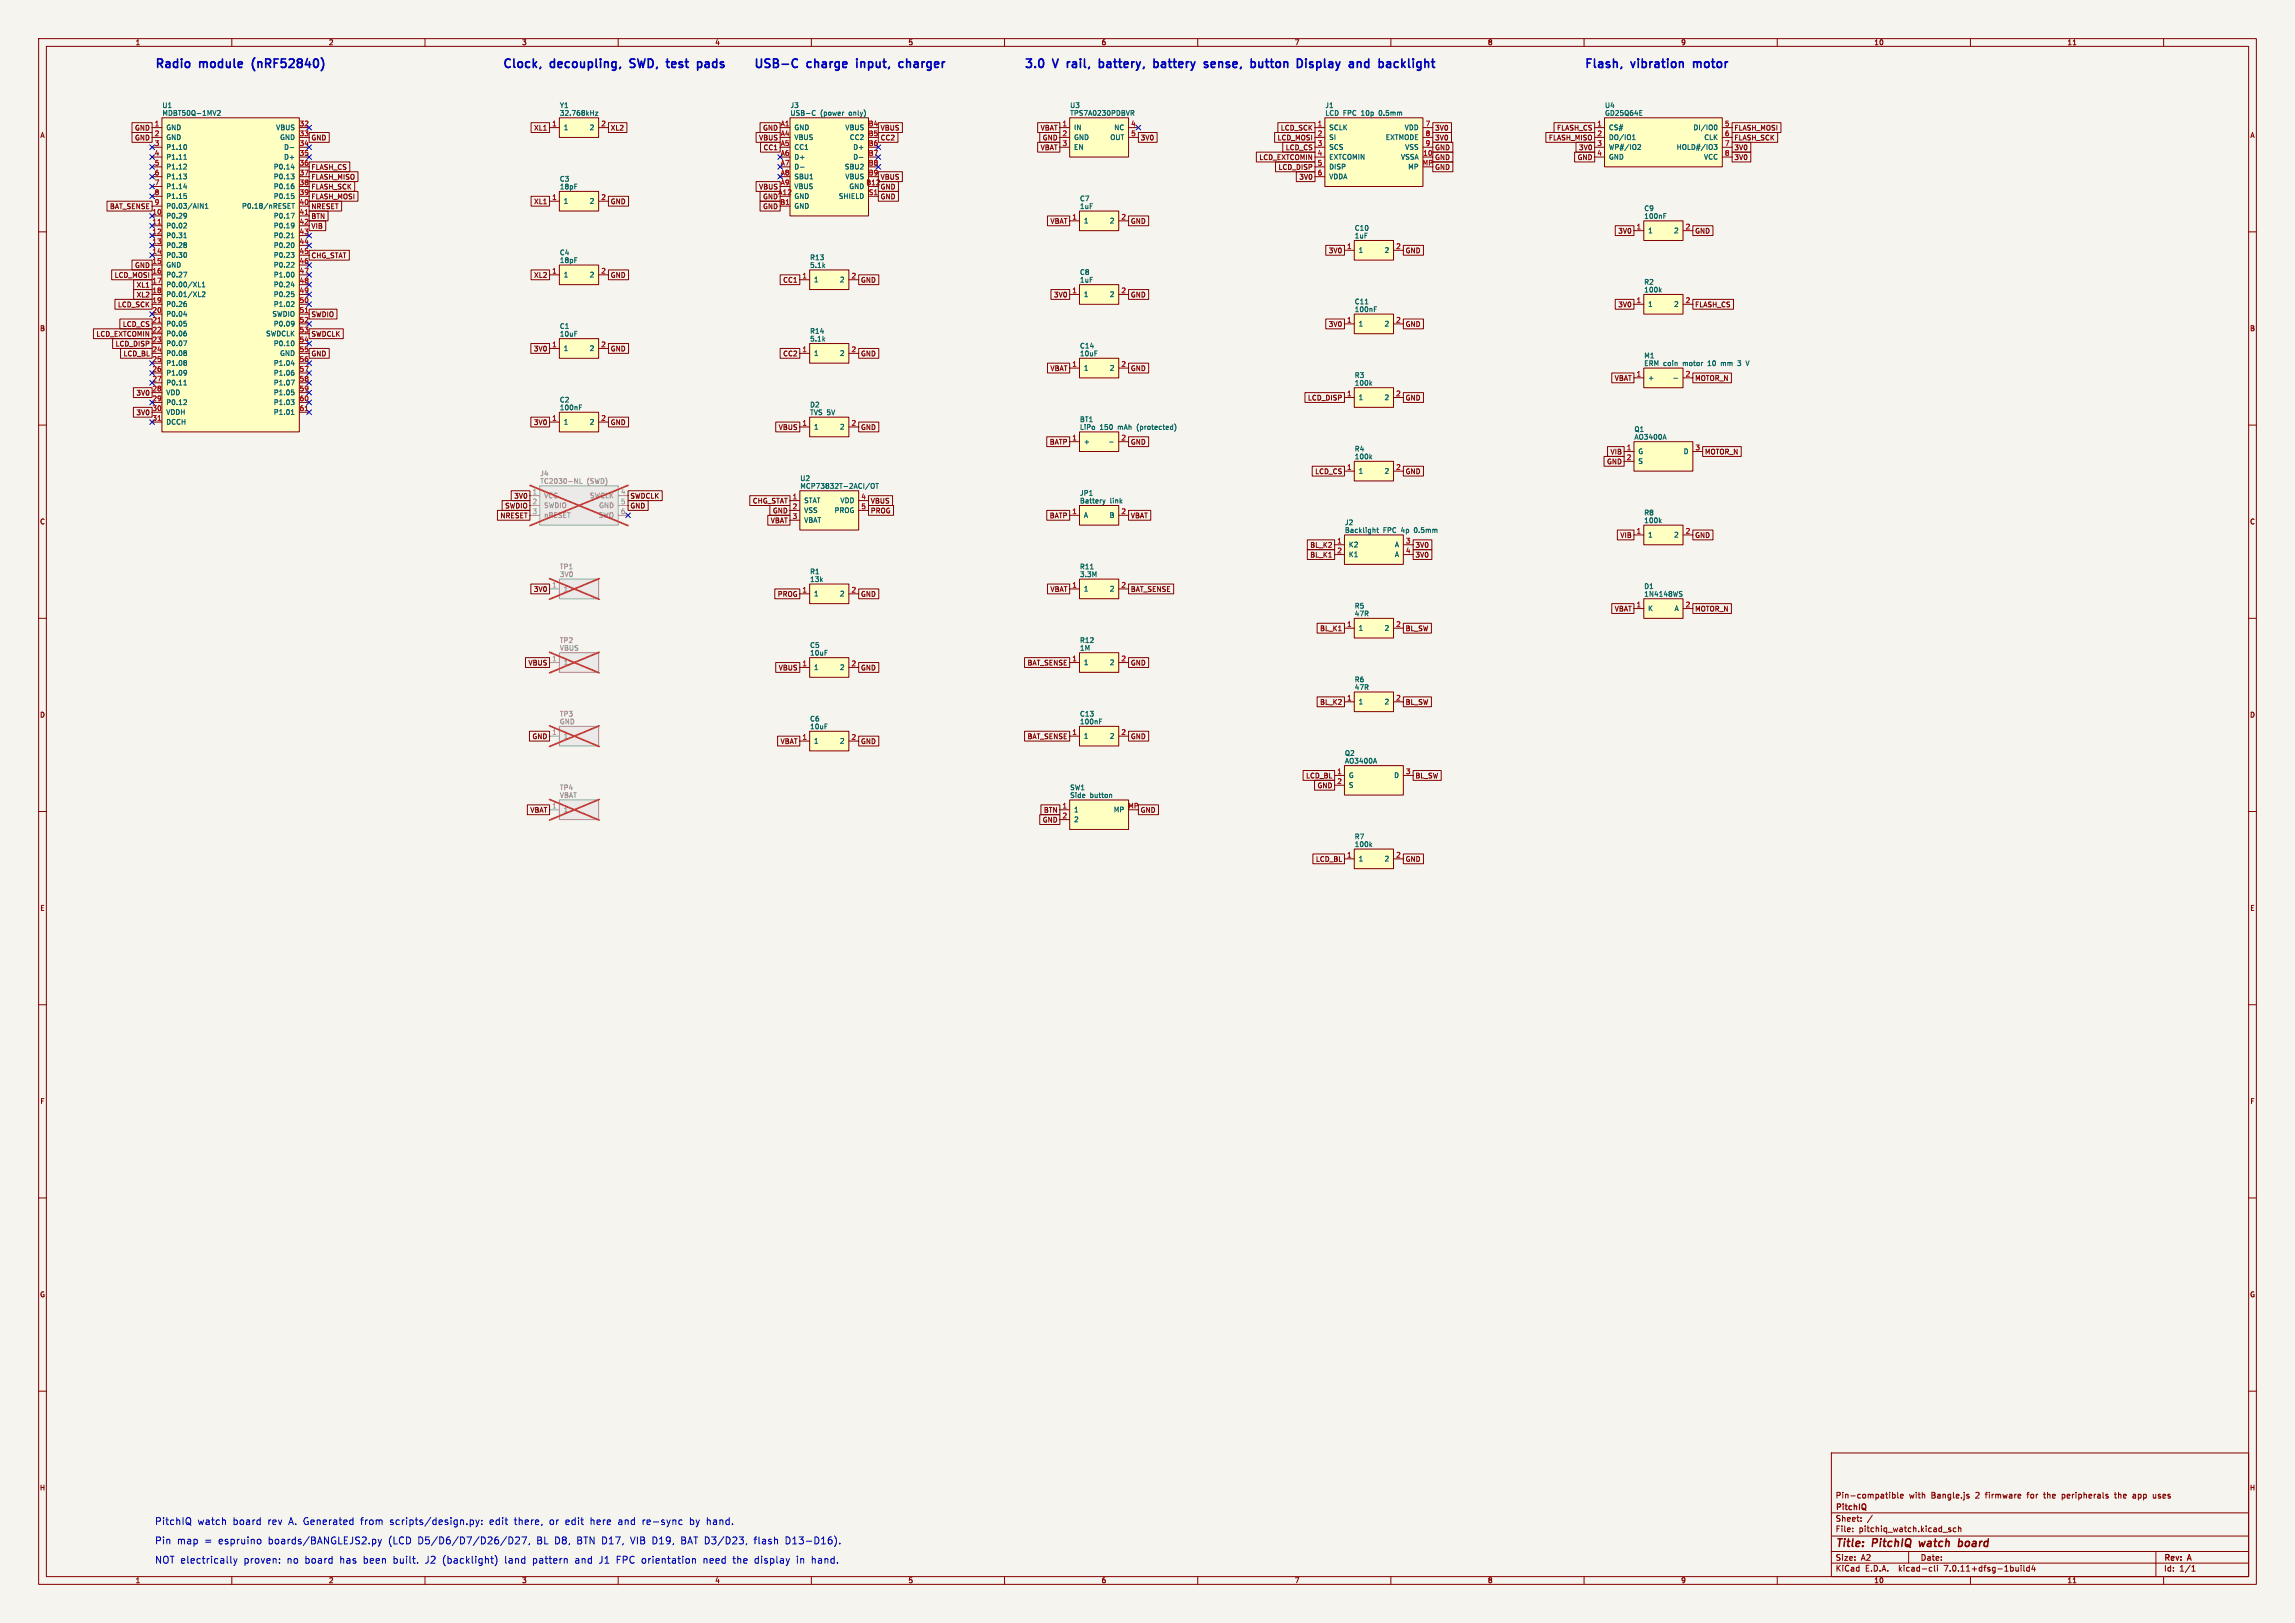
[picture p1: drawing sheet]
<svg xmlns="http://www.w3.org/2000/svg" width="594mm" height="420mm" viewBox="0 0 594 420" stroke-linecap="round" stroke-linejoin="round" font-family="sans-serif">
<defs><g id="words">
<g font-size="3.1" fill="#0000c2">
<text x="40" y="17.7">Radio</text>
<text x="51.8" y="17.7">module</text>
<text x="66.3" y="17.7">(nRF52840)</text>
<text x="130" y="17.7">Clock,</text>
<text x="142.6" y="17.7">decoupling,</text>
<text x="164.1" y="17.7">SWD,</text>
<text x="174.5" y="17.7">test</text>
<text x="183.3" y="17.7">pads</text>
<text x="195" y="17.7">USB-C</text>
<text x="209.1" y="17.7">charge</text>
<text x="222.7" y="17.7">input,</text>
<text x="234.6" y="17.7">charger</text>
<text x="265" y="17.7">3.0</text>
<text x="272.8" y="17.7">V</text>
<text x="277.2" y="17.7">rail,</text>
<text x="286.4" y="17.7">battery,</text>
<text x="301.4" y="17.7">battery</text>
<text x="315.4" y="17.7">sense,</text>
<text x="328.3" y="17.7">button</text>
<text x="335" y="17.7">Display</text>
<text x="349.4" y="17.7">and</text>
<text x="357.9" y="17.7">backlight</text>
<text x="410" y="17.7">Flash,</text>
<text x="422.4" y="17.7">vibration</text>
<text x="439.3" y="17.7">motor</text>
</g>
<g font-size="2.8" fill="#840000">
<text x="475" y="400.9">Title:</text>
<text x="484.7" y="400.9">PitchIQ</text>
<text x="497.7" y="400.9">watch</text>
<text x="508.5" y="400.9">board</text>
</g>
<g font-size="2.5" fill="#0000c2">
<text x="40" y="394.8">PitchIQ</text>
<text x="51.1" y="394.8">watch</text>
<text x="60.3" y="394.8">board</text>
<text x="69.3" y="394.8">rev</text>
<text x="74.8" y="394.8">A. Generated</text>
<text x="93.6" y="394.8">from</text>
<text x="101.3" y="394.8">scripts/design.py:</text>
<text x="127.2" y="394.8">edit</text>
<text x="133.7" y="394.8">there,</text>
<text x="142.9" y="394.8">or</text>
<text x="147.1" y="394.8">edit</text>
<text x="153.6" y="394.8">here</text>
<text x="160.9" y="394.8">and</text>
<text x="167.3" y="394.8">re-sync</text>
<text x="179.6" y="394.8">by</text>
<text x="184.1" y="394.8">hand.</text>
<text x="40" y="399.8">Pin</text>
<text x="45.8" y="399.8">map</text>
<text x="52.9" y="399.8">=</text>
<text x="56.6" y="399.8">espruino</text>
<text x="69.5" y="399.8">boards/BANGLEJS2.py</text>
<text x="100.7" y="399.8">(LCD</text>
<text x="108.5" y="399.8">D5/D6/D7/D26/D27,</text>
<text x="139.3" y="399.8">BL D8,</text>
<text x="149.9" y="399.8">BTN D17,</text>
<text x="164" y="399.8">VIB D19,</text>
<text x="177.2" y="399.8">BAT D3/D23,</text>
<text x="196.3" y="399.8">flash</text>
<text x="204.5" y="399.8">D13-D16).</text>
<text x="40" y="404.7">NOT electrically</text>
<text x="63.1" y="404.7">proven:</text>
<text x="74.3" y="404.7">no</text>
<text x="79" y="404.7">board</text>
<text x="88.1" y="404.7">has</text>
<text x="94.3" y="404.7">been</text>
<text x="102.1" y="404.7">built.</text>
<text x="110.5" y="404.7">J2</text>
<text x="115.1" y="404.7">(backlight)</text>
<text x="131.3" y="404.7">land</text>
<text x="138.6" y="404.7">pattern</text>
<text x="149.7" y="404.7">and</text>
<text x="156" y="404.7">J1</text>
<text x="160.6" y="404.7">FPC orientation</text>
<text x="183.2" y="404.7">need</text>
<text x="191.1" y="404.7">the</text>
<text x="196.7" y="404.7">display</text>
<text x="207.7" y="404.7">in</text>
<text x="211.7" y="404.7">hand.</text>
</g>
<g font-size="2.1" fill="#840000">
<text x="475" y="388">Pin-compatible</text>
<text x="494.1" y="388">with</text>
<text x="499.9" y="388">Bangle.js</text>
<text x="511.5" y="388">2</text>
<text x="514.2" y="388">firmware</text>
<text x="525.1" y="388">for</text>
<text x="529.6" y="388">the</text>
<text x="534.4" y="388">peripherals</text>
<text x="548.3" y="388">the</text>
<text x="553.1" y="388">app</text>
<text x="558.4" y="388">uses</text>
<text x="475" y="394">Sheet:</text>
<text x="475" y="391.2">PitchIQ</text>
<text x="475" y="396.7">File:</text>
<text x="481.1" y="396.7">pitchiq_watch.kicad_sch</text>
<text x="475" y="406.9">KiCad</text>
<text x="475" y="404.1">Size:</text>
<text x="481.7" y="404.1">A2</text>
<text x="482.7" y="406.9">E.D.A.</text>
<text x="491.6" y="406.9">kicad-cli</text>
<text x="497" y="404.1">Date:</text>
<text x="503.5" y="406.9">7.0.11+dfsg-1build4</text>
<text x="560" y="404.3">Rev:</text>
<text x="560" y="406.9">Id:</text>
<text x="564.1" y="406.9">1/1</text>
<text x="566.4" y="404.3">A</text>
</g>
<g font-size="1.8" fill="#840000">
<text x="35" y="11.9">1</text>
<text x="85" y="11.9">2</text>
<text x="135" y="11.9">3</text>
<text x="185" y="11.9">4</text>
<text x="235" y="11.9">5</text>
<text x="285" y="11.9">6</text>
<text x="335" y="11.9">7</text>
<text x="385" y="11.9">8</text>
<text x="435" y="11.9">9</text>
<text x="485" y="11.9">10</text>
<text x="535" y="11.9">11</text>
<text x="10.3" y="35.9">A</text>
<text x="34.8" y="34">GND</text>
<text x="138.1" y="34">XL1</text>
<text x="158" y="34">XL2</text>
<text x="197.4" y="34">GND</text>
<text x="227.8" y="34">VBUS</text>
<text x="269.2" y="34">VBAT</text>
<text x="331.4" y="34">LCD_SCK</text>
<text x="371.3" y="34">3V0</text>
<text x="402.9" y="34">FLASH_CS</text>
<text x="448.8" y="34">FLASH_MOSI</text>
<text x="582.3" y="35.9">A</text>
<text x="34.8" y="36.5">GND</text>
<text x="80.5" y="36.5">GND</text>
<text x="196.4" y="36.5">VBUS</text>
<text x="197.5" y="39.1">CC1</text>
<text x="227.8" y="36.5">CC2</text>
<text x="269.2" y="39.1">VBAT</text>
<text x="269.8" y="36.5">GND</text>
<text x="295.1" y="36.5">3V0</text>
<text x="325.8" y="41.6">LCD_EXTCOMIN</text>
<text x="330.5" y="36.5">LCD_MOSI</text>
<text x="332.7" y="39.1">LCD_CS</text>
<text x="371.3" y="36.5">3V0</text>
<text x="371.3" y="39.1">GND</text>
<text x="371.3" y="41.6">GND</text>
<text x="400.8" y="36.5">FLASH_MISO</text>
<text x="408.2" y="41.6">GND</text>
<text x="408.6" y="39.1">3V0</text>
<text x="448.8" y="36.5">FLASH_SCK</text>
<text x="448.8" y="41.6">3V0</text>
<text x="448.8" y="39.1">3V0</text>
<text x="80.5" y="46.7">FLASH_MISO</text>
<text x="80.5" y="44.1">FLASH_CS</text>
<text x="227.8" y="46.7">VBUS</text>
<text x="330.8" y="44.1">LCD_DISP</text>
<text x="336.2" y="46.7">3V0</text>
<text x="371.3" y="44.1">GND</text>
<text x="80.5" y="49.2">FLASH_SCK</text>
<text x="80.5" y="51.8">FLASH_MOSI</text>
<text x="138.1" y="53">XL1</text>
<text x="158" y="53">GND</text>
<text x="196.4" y="49.2">VBUS</text>
<text x="197.4" y="51.8">GND</text>
<text x="201.3" y="50.5">A12</text>
<text x="227.8" y="49.2">GND</text>
<text x="227.8" y="51.8">GND</text>
<text x="28.3" y="54.3">BAT_SENSE</text>
<text x="80.5" y="54.3">NRESET</text>
<text x="80.5" y="56.8">BTN</text>
<text x="80.5" y="59.4">VIB</text>
<text x="197.4" y="54.3">GND</text>
<text x="271.8" y="58.1">VBAT</text>
<text x="292.6" y="58.1">GND</text>
<text x="343.8" y="65.7">3V0</text>
<text x="363.7" y="65.7">GND</text>
<text x="418.7" y="60.6">3V0</text>
<text x="438.6" y="60.6">GND</text>
<text x="34.8" y="69.5">GND</text>
<text x="80.5" y="67">CHG_STAT</text>
<text x="29.6" y="72.1">LCD_MOSI</text>
<text x="35.2" y="77.2">XL2</text>
<text x="35.2" y="74.6">XL1</text>
<text x="138.1" y="72.1">XL2</text>
<text x="158" y="72.1">GND</text>
<text x="202.6" y="73.3">CC1</text>
<text x="222.7" y="73.3">GND</text>
<text x="272.7" y="77.2">3V0</text>
<text x="292.6" y="77.2">GND</text>
<text x="30.4" y="79.7">LCD_SCK</text>
<text x="80.5" y="82.2">SWDIO</text>
<text x="418.7" y="79.7">3V0</text>
<text x="438.6" y="79.7">FLASH_CS</text>
<text x="10.3" y="85.9">B</text>
<text x="24.8" y="87.3">LCD_EXTCOMIN</text>
<text x="29.8" y="89.9">LCD_DISP</text>
<text x="31.7" y="84.8">LCD_CS</text>
<text x="80.5" y="87.3">SWDCLK</text>
<text x="343.8" y="84.8">3V0</text>
<text x="363.7" y="84.8">GND</text>
<text x="582.3" y="85.9">B</text>
<text x="31.9" y="92.4">LCD_BL</text>
<text x="80.5" y="92.4">GND</text>
<text x="138.1" y="91.1">3V0</text>
<text x="158" y="91.1">GND</text>
<text x="202.6" y="92.4">CC2</text>
<text x="222.7" y="92.4">GND</text>
<text x="271.8" y="96.2">VBAT</text>
<text x="292.6" y="96.2">GND</text>
<text x="417.8" y="98.7">VBAT</text>
<text x="438.6" y="98.7">MOTOR_N</text>
<text x="35.2" y="102.6">3V0</text>
<text x="35.2" y="107.6">3V0</text>
<text x="338.4" y="103.8">LCD_DISP</text>
<text x="363.7" y="103.8">GND</text>
<text x="138.1" y="110.2">3V0</text>
<text x="158" y="110.2">GND</text>
<text x="201.4" y="111.4">VBUS</text>
<text x="222.7" y="111.4">GND</text>
<text x="271.6" y="115.3">BATP</text>
<text x="292.6" y="115.3">GND</text>
<text x="416.7" y="117.8">VIB</text>
<text x="441.2" y="117.8">MOTOR_N</text>
<text x="340.3" y="122.9">LCD_CS</text>
<text x="363.7" y="122.9">GND</text>
<text x="415.8" y="120.3">GND</text>
<text x="130.6" y="131.8">SWDIO</text>
<text x="133" y="129.2">3V0</text>
<text x="163" y="129.2">SWDCLK</text>
<text x="163" y="131.8">GND</text>
<text x="194.7" y="130.5">CHG_STAT</text>
<text x="225.3" y="130.5">VBUS</text>
<text x="10.3" y="135.9">C</text>
<text x="129.4" y="134.3">NRESET</text>
<text x="199.4" y="135.6">VBAT</text>
<text x="199.9" y="133">GND</text>
<text x="225.3" y="133">PROG</text>
<text x="271.6" y="134.3">BATP</text>
<text x="292.6" y="134.3">VBAT</text>
<text x="582.3" y="135.9">C</text>
<text x="339" y="141.9">BL_K2</text>
<text x="366.2" y="141.9">3V0</text>
<text x="419.3" y="139.4">VIB</text>
<text x="438.6" y="139.4">GND</text>
<text x="339" y="144.5">BL_K1</text>
<text x="366.2" y="144.5">3V0</text>
<text x="138.1" y="153.4">3V0</text>
<text x="201.2" y="154.6">PROG</text>
<text x="222.7" y="154.6">GND</text>
<text x="271.8" y="153.4">VBAT</text>
<text x="292.6" y="153.4">BAT_SENSE</text>
<text x="417.8" y="158.4">VBAT</text>
<text x="438.6" y="158.4">MOTOR_N</text>
<text x="341.6" y="163.5">BL_K1</text>
<text x="363.7" y="163.5">BL_SW</text>
<text x="136.7" y="172.4">VBUS</text>
<text x="201.4" y="173.7">VBUS</text>
<text x="222.7" y="173.7">GND</text>
<text x="265.8" y="172.4">BAT_SENSE</text>
<text x="292.6" y="172.4">GND</text>
<text x="10.3" y="185.9">D</text>
<text x="341.6" y="182.6">BL_K2</text>
<text x="363.7" y="182.6">BL_SW</text>
<text x="582.3" y="185.9">D</text>
<text x="137.7" y="191.5">GND</text>
<text x="265.8" y="191.5">BAT_SENSE</text>
<text x="292.6" y="191.5">GND</text>
<text x="201.9" y="192.7">VBAT</text>
<text x="222.7" y="192.7">GND</text>
<text x="337.9" y="201.6">LCD_BL</text>
<text x="366.2" y="201.6">BL_SW</text>
<text x="340.9" y="204.2">GND</text>
<text x="137.1" y="210.5">VBAT</text>
<text x="269.8" y="213">GND</text>
<text x="270.1" y="210.5">BTN</text>
<text x="295.1" y="210.5">GND</text>
<text x="340.5" y="223.2">LCD_BL</text>
<text x="363.7" y="223.2">GND</text>
<text x="10.3" y="235.9">E</text>
<text x="582.3" y="235.9">E</text>
<text x="10.3" y="285.9">F</text>
<text x="582.3" y="285.9">F</text>
<text x="10.3" y="335.9">G</text>
<text x="582.3" y="335.9">G</text>
<text x="10.2" y="385.9">H</text>
<text x="582.2" y="385.9">H</text>
<text x="35" y="409.9">1</text>
<text x="85" y="409.9">2</text>
<text x="135" y="409.9">3</text>
<text x="185" y="409.9">4</text>
<text x="235" y="409.9">5</text>
<text x="285" y="409.9">6</text>
<text x="335" y="409.9">7</text>
<text x="385" y="409.9">8</text>
<text x="435" y="409.9">9</text>
<text x="485" y="409.9">10</text>
<text x="535" y="409.9">11</text>
</g>
<g font-size="1.8" fill="#006464">
<text x="41.9" y="28.1">U1</text>
<text x="144.8" y="28.1">Y1</text>
<text x="204.5" y="28.1">J3</text>
<text x="276.9" y="28.1">U3</text>
<text x="342.9" y="28.1">J1</text>
<text x="415.3" y="28.1">U4</text>
<text x="41.9" y="30.1">MDBT50Q-1MV2</text>
<text x="42.9" y="33.9">GND</text>
<text x="71.4" y="33.9">VBUS</text>
<text x="144.8" y="30.1">32.768kHz</text>
<text x="145.8" y="33.9">1</text>
<text x="152.5" y="33.9">2</text>
<text x="204.5" y="30.1">USB-C</text>
<text x="205.5" y="33.9">GND</text>
<text x="212.3" y="30.1">(power</text>
<text x="218.7" y="33.9">VBUS</text>
<text x="219.8" y="30.1">only)</text>
<text x="276.9" y="30.1">TPS7A0230PDBVR</text>
<text x="277.9" y="33.9">IN</text>
<text x="288.3" y="33.9">NC</text>
<text x="342.9" y="30.1">LCD FPC</text>
<text x="343.9" y="33.9">SCLK</text>
<text x="352.4" y="30.1">10p</text>
<text x="357.2" y="30.1">0.5mm</text>
<text x="363.5" y="33.9">VDD</text>
<text x="415.3" y="30.1">GD25Q64E</text>
<text x="416.3" y="33.9">CS#</text>
<text x="438.2" y="33.9">DI/IO0</text>
<text x="42.9" y="36.4">GND</text>
<text x="42.9" y="39">P1.10</text>
<text x="42.9" y="41.5">P1.11</text>
<text x="72.4" y="36.4">GND</text>
<text x="73.4" y="39">D-</text>
<text x="73.4" y="41.5">D+</text>
<text x="205.5" y="36.4">VBUS</text>
<text x="205.5" y="39">CC1</text>
<text x="205.5" y="41.5">D+</text>
<text x="219.8" y="36.4">CC2</text>
<text x="220.7" y="39">D+</text>
<text x="220.7" y="41.5">D-</text>
<text x="277.9" y="36.4">GND</text>
<text x="277.9" y="39">EN</text>
<text x="287.3" y="36.4">OUT</text>
<text x="343.9" y="36.4">SI</text>
<text x="343.9" y="39">SCS</text>
<text x="343.9" y="41.5">EXTCOMIN</text>
<text x="358.6" y="36.4">EXTMODE</text>
<text x="362.5" y="41.5">VSSA</text>
<text x="363.6" y="39">VSS</text>
<text x="416.3" y="36.4">DO/IO1</text>
<text x="416.3" y="39">WP#/IO2</text>
<text x="416.3" y="41.5">GND</text>
<text x="433.8" y="39">HOLD#/IO3</text>
<text x="440.9" y="41.5">VCC</text>
<text x="441" y="36.4">CLK</text>
<text x="42.9" y="44">P1.12</text>
<text x="42.9" y="46.6">P1.13</text>
<text x="70.7" y="44">P0.14</text>
<text x="70.7" y="46.6">P0.13</text>
<text x="144.8" y="47.2">C3</text>
<text x="205.5" y="44">D-</text>
<text x="205.5" y="46.6">SBU1</text>
<text x="218.6" y="44">SBU2</text>
<text x="218.7" y="46.6">VBUS</text>
<text x="343.9" y="44">DISP</text>
<text x="343.9" y="46.6">VDDA</text>
<text x="364.4" y="44">MP</text>
<text x="42.9" y="49.1">P1.14</text>
<text x="42.9" y="51.7">P1.15</text>
<text x="70.7" y="49.1">P0.16</text>
<text x="70.7" y="51.7">P0.15</text>
<text x="144.8" y="49.2">18pF</text>
<text x="145.8" y="52.9">1</text>
<text x="152.5" y="52.9">2</text>
<text x="205.5" y="51.7">GND</text>
<text x="205.5" y="49.1">VBUS</text>
<text x="217" y="51.7">SHIELD</text>
<text x="219.7" y="49.1">GND</text>
<text x="279.4" y="52.3">C7</text>
<text x="42.9" y="56.7">P0.29</text>
<text x="42.9" y="59.3">P0.02</text>
<text x="42.9" y="54.2">P0.03/AIN1</text>
<text x="62.5" y="54.2">P0.18/nRESET</text>
<text x="70.7" y="56.7">P0.17</text>
<text x="70.7" y="59.3">P0.19</text>
<text x="205.5" y="54.2">GND</text>
<text x="279.4" y="54.3">1uF</text>
<text x="280.4" y="58">1</text>
<text x="287.1" y="58">2</text>
<text x="350.5" y="59.9">C10</text>
<text x="425.5" y="54.8">C9</text>
<text x="425.5" y="56.8">100nF</text>
<text x="42.9" y="61.8">P0.31</text>
<text x="42.9" y="64.4">P0.28</text>
<text x="70.7" y="61.8">P0.21</text>
<text x="70.7" y="64.4">P0.20</text>
<text x="350.5" y="61.9">1uF</text>
<text x="351.5" y="65.6">1</text>
<text x="358.3" y="65.6">2</text>
<text x="426.5" y="60.6">1</text>
<text x="433.2" y="60.6">2</text>
<text x="42.9" y="66.9">P0.30</text>
<text x="42.9" y="69.4">GND</text>
<text x="42.9" y="72">P0.27</text>
<text x="70.7" y="66.9">P0.23</text>
<text x="70.7" y="69.4">P0.22</text>
<text x="70.7" y="72">P1.00</text>
<text x="144.8" y="66.2">C4</text>
<text x="144.8" y="68.2">18pF</text>
<text x="145.8" y="72">1</text>
<text x="152.5" y="72">2</text>
<text x="209.6" y="69.5">5.1k</text>
<text x="209.6" y="67.5">R13</text>
<text x="279.4" y="71.3">C8</text>
<text x="42.9" y="74.5">P0.00/XL1</text>
<text x="42.9" y="77.1">P0.01/XL2</text>
<text x="70.7" y="74.5">P0.24</text>
<text x="70.7" y="77.1">P0.25</text>
<text x="210.6" y="73.3">1</text>
<text x="217.3" y="73.3">2</text>
<text x="279.4" y="73.3">1uF</text>
<text x="280.4" y="77.1">1</text>
<text x="287.1" y="77.1">2</text>
<text x="425.5" y="73.9">R2</text>
<text x="425.5" y="75.9">100k</text>
<text x="42.9" y="79.6">P0.26</text>
<text x="42.9" y="82.1">P0.04</text>
<text x="70.4" y="82.1">SWDIO</text>
<text x="70.7" y="79.6">P1.02</text>
<text x="350.5" y="78.9">C11</text>
<text x="350.5" y="80.9">100nF</text>
<text x="426.5" y="79.6">1</text>
<text x="433.2" y="79.6">2</text>
<text x="42.9" y="84.7">P0.05</text>
<text x="42.9" y="87.2">P0.06</text>
<text x="42.9" y="89.8">P0.07</text>
<text x="68.8" y="87.2">SWDCLK</text>
<text x="70.7" y="84.7">P0.09</text>
<text x="70.7" y="89.8">P0.10</text>
<text x="144.8" y="85.3">C1</text>
<text x="144.8" y="87.3">10uF</text>
<text x="209.6" y="88.6">5.1k</text>
<text x="209.6" y="86.6">R14</text>
<text x="351.5" y="84.7">1</text>
<text x="358.3" y="84.7">2</text>
<text x="42.9" y="92.3">P0.08</text>
<text x="42.9" y="94.8">P1.08</text>
<text x="70.7" y="94.8">P1.04</text>
<text x="72.4" y="92.3">GND</text>
<text x="145.8" y="91">1</text>
<text x="152.5" y="91">2</text>
<text x="210.6" y="92.3">1</text>
<text x="217.3" y="92.3">2</text>
<text x="279.4" y="90.4">C14</text>
<text x="279.4" y="92.4">10uF</text>
<text x="425.5" y="92.9">M1</text>
<text x="425.5" y="94.9">ERM coin</text>
<text x="435.7" y="94.9">motor</text>
<text x="442.3" y="94.9">10</text>
<text x="445.9" y="94.9">mm</text>
<text x="450.5" y="94.9">3</text>
<text x="452.9" y="94.9">V</text>
<text x="42.9" y="97.4">P1.09</text>
<text x="42.9" y="99.9">P0.11</text>
<text x="70.7" y="97.4">P1.06</text>
<text x="70.7" y="99.9">P1.07</text>
<text x="280.4" y="96.1">1</text>
<text x="287.1" y="96.1">2</text>
<text x="350.5" y="98">R3</text>
<text x="350.5" y="100">100k</text>
<text x="426.5" y="98.7">+</text>
<text x="42.9" y="102.5">VDD</text>
<text x="42.9" y="105">P0.12</text>
<text x="42.9" y="107.5">VDDH</text>
<text x="70.7" y="102.5">P1.05</text>
<text x="70.7" y="105">P1.03</text>
<text x="70.7" y="107.5">P1.01</text>
<text x="144.8" y="104.3">C2</text>
<text x="144.8" y="106.3">100nF</text>
<text x="209.6" y="105.6">D2</text>
<text x="209.6" y="107.6">TVS 5V</text>
<text x="351.5" y="103.7">1</text>
<text x="358.3" y="103.7">2</text>
<text x="42.9" y="110.1">DCCH</text>
<text x="145.8" y="110.1">1</text>
<text x="152.5" y="110.1">2</text>
<text x="210.6" y="111.4">1</text>
<text x="217.3" y="111.4">2</text>
<text x="279.4" y="109.4">BT1</text>
<text x="279.4" y="111.4">LiPo</text>
<text x="284.6" y="111.4">150</text>
<text x="289.4" y="111.4">mAh</text>
<text x="294.5" y="111.4">(protected)</text>
<text x="422.9" y="112">Q1</text>
<text x="422.9" y="114">AO3400A</text>
<text x="280.4" y="115.2">+</text>
<text x="350.5" y="117">R4</text>
<text x="350.5" y="119">100k</text>
<text x="423.9" y="117.7">G</text>
<text x="435.7" y="117.7">D</text>
<text x="207" y="124.7">U2</text>
<text x="351.5" y="122.8">1</text>
<text x="358.3" y="122.8">2</text>
<text x="423.9" y="120.2">S</text>
<text x="207" y="126.7">MCP73832T-2ACI/OT</text>
<text x="208" y="130.4">STAT</text>
<text x="217.4" y="130.4">VDD</text>
<text x="279.4" y="128.5">JP1</text>
<text x="279.4" y="130.5">Battery</text>
<text x="287.3" y="130.5">link</text>
<text x="208" y="132.9">VSS</text>
<text x="208" y="135.5">VBAT</text>
<text x="215.9" y="132.9">PROG</text>
<text x="280.4" y="134.2">A</text>
<text x="287.1" y="134.2">B</text>
<text x="348" y="136.1">J2</text>
<text x="425.5" y="133.6">R8</text>
<text x="425.5" y="135.6">100k</text>
<text x="348" y="138.1">Backlight</text>
<text x="349" y="141.8">K2</text>
<text x="358" y="138.1">FPC</text>
<text x="360.9" y="141.8">A</text>
<text x="362.8" y="138.1">4p</text>
<text x="366.3" y="138.1">0.5mm</text>
<text x="426.5" y="139.3">1</text>
<text x="433.2" y="139.3">2</text>
<text x="209.6" y="148.8">R1</text>
<text x="279.4" y="147.5">R11</text>
<text x="279.4" y="149.5">3.3M</text>
<text x="349" y="144.4">K1</text>
<text x="360.9" y="144.4">A</text>
<text x="209.6" y="150.8">13k</text>
<text x="210.6" y="154.5">1</text>
<text x="217.3" y="154.5">2</text>
<text x="280.4" y="153.3">1</text>
<text x="287.1" y="153.3">2</text>
<text x="425.5" y="152.6">D1</text>
<text x="425.5" y="154.6">1N4148WS</text>
<text x="350.5" y="157.7">R5</text>
<text x="350.5" y="159.7">47R</text>
<text x="426.5" y="158.3">K</text>
<text x="433.3" y="158.3">A</text>
<text x="209.6" y="167.8">C5</text>
<text x="279.4" y="166.6">R12</text>
<text x="351.5" y="163.4">1</text>
<text x="358.3" y="163.4">2</text>
<text x="209.6" y="169.8">10uF</text>
<text x="210.6" y="173.6">1</text>
<text x="217.3" y="173.6">2</text>
<text x="279.4" y="168.6">1M</text>
<text x="280.4" y="172.3">1</text>
<text x="287.1" y="172.3">2</text>
<text x="350.5" y="176.7">R6</text>
<text x="350.5" y="178.7">47R</text>
<text x="279.4" y="185.6">C13</text>
<text x="351.5" y="182.5">1</text>
<text x="358.3" y="182.5">2</text>
<text x="209.6" y="186.9">C6</text>
<text x="209.6" y="188.9">10uF</text>
<text x="279.4" y="187.6">100nF</text>
<text x="280.4" y="191.4">1</text>
<text x="287.1" y="191.4">2</text>
<text x="210.6" y="192.6">1</text>
<text x="217.3" y="192.6">2</text>
<text x="348" y="195.8">Q2</text>
<text x="348" y="197.8">AO3400A</text>
<text x="349" y="201.5">G</text>
<text x="360.7" y="201.5">D</text>
<text x="276.9" y="204.7">SW1</text>
<text x="276.9" y="206.7">Side</text>
<text x="282.1" y="206.7">button</text>
<text x="349" y="204.1">S</text>
<text x="277.9" y="210.4">1</text>
<text x="277.9" y="213">2</text>
<text x="288.2" y="210.4">MP</text>
<text x="350.5" y="217.4">R7</text>
<text x="350.5" y="219.4">100k</text>
<text x="351.5" y="223.1">1</text>
<text x="358.3" y="223.1">2</text>
</g>
<g font-size="1.8" fill="#a90000">
<text x="39.9" y="32.8">1</text>
<text x="39.9" y="35.3">2</text>
<text x="77.4" y="32.8">32</text>
<text x="77.4" y="35.3">33</text>
<text x="142.8" y="32.8">1</text>
<text x="155.5" y="32.8">2</text>
<text x="201.9" y="32.8">A1</text>
<text x="201.9" y="35.3">A4</text>
<text x="224.7" y="32.8">B4</text>
<text x="224.7" y="35.3">B5</text>
<text x="274.9" y="32.8">1</text>
<text x="274.9" y="35.3">2</text>
<text x="292.7" y="32.8">4</text>
<text x="292.7" y="35.3">5</text>
<text x="340.9" y="32.8">1</text>
<text x="340.9" y="35.3">2</text>
<text x="368.9" y="32.8">7</text>
<text x="368.9" y="35.3">8</text>
<text x="413.3" y="32.8">1</text>
<text x="413.3" y="35.3">2</text>
<text x="446.3" y="32.8">5</text>
<text x="446.3" y="35.3">6</text>
<text x="39.9" y="37.8">3</text>
<text x="39.9" y="40.4">4</text>
<text x="77.4" y="37.8">34</text>
<text x="77.4" y="40.4">35</text>
<text x="201.9" y="37.8">A5</text>
<text x="201.9" y="40.4">A6</text>
<text x="224.7" y="37.8">B6</text>
<text x="224.7" y="40.4">B7</text>
<text x="274.9" y="37.8">3</text>
<text x="340.9" y="37.8">3</text>
<text x="340.9" y="40.4">4</text>
<text x="368.3" y="40.4">10</text>
<text x="368.9" y="37.8">9</text>
<text x="413.3" y="37.8">3</text>
<text x="413.3" y="40.4">4</text>
<text x="446.3" y="37.8">7</text>
<text x="446.3" y="40.4">8</text>
<text x="39.9" y="42.9">5</text>
<text x="39.9" y="45.5">6</text>
<text x="77.4" y="42.9">36</text>
<text x="77.4" y="45.5">37</text>
<text x="201.9" y="42.9">A7</text>
<text x="201.9" y="45.5">A8</text>
<text x="224.7" y="42.9">B8</text>
<text x="224.7" y="45.5">B9</text>
<text x="340.9" y="42.9">5</text>
<text x="340.9" y="45.5">6</text>
<text x="368.1" y="42.9">MP</text>
<text x="39.9" y="48">7</text>
<text x="39.9" y="50.5">8</text>
<text x="39.9" y="53.1">9</text>
<text x="77.4" y="48">38</text>
<text x="77.4" y="50.5">39</text>
<text x="77.4" y="53.1">40</text>
<text x="142.8" y="51.8">1</text>
<text x="155.5" y="51.8">2</text>
<text x="201.9" y="53.1">B1</text>
<text x="201.9" y="48">A9</text>
<text x="224.1" y="48">B12</text>
<text x="224.7" y="50.5">S1</text>
<text x="39.3" y="55.6">10</text>
<text x="39.3" y="58.2">11</text>
<text x="77.4" y="55.6">41</text>
<text x="77.4" y="58.2">42</text>
<text x="277.4" y="56.9">1</text>
<text x="290.1" y="56.9">2</text>
<text x="423.5" y="59.4">1</text>
<text x="436.2" y="59.4">2</text>
<text x="39.3" y="60.7">12</text>
<text x="39.3" y="63.2">13</text>
<text x="39.3" y="65.8">14</text>
<text x="77.4" y="60.7">43</text>
<text x="77.4" y="63.2">44</text>
<text x="77.4" y="65.8">45</text>
<text x="348.5" y="64.5">1</text>
<text x="361.2" y="64.5">2</text>
<text x="39.3" y="68.3">15</text>
<text x="39.3" y="70.9">16</text>
<text x="77.4" y="68.3">46</text>
<text x="77.4" y="70.9">47</text>
<text x="142.8" y="70.9">1</text>
<text x="155.5" y="70.9">2</text>
<text x="39.3" y="73.4">17</text>
<text x="39.3" y="75.9">18</text>
<text x="77.4" y="73.4">48</text>
<text x="77.4" y="75.9">49</text>
<text x="207.6" y="72.1">1</text>
<text x="220.3" y="72.1">2</text>
<text x="277.4" y="75.9">1</text>
<text x="290.1" y="75.9">2</text>
<text x="39.3" y="78.5">19</text>
<text x="39.3" y="81">20</text>
<text x="39.3" y="83.6">21</text>
<text x="77.4" y="78.5">50</text>
<text x="77.4" y="81">51</text>
<text x="77.4" y="83.6">52</text>
<text x="348.5" y="83.6">1</text>
<text x="361.2" y="83.6">2</text>
<text x="423.5" y="78.5">1</text>
<text x="436.2" y="78.5">2</text>
<text x="39.3" y="86.1">22</text>
<text x="39.3" y="88.6">23</text>
<text x="77.4" y="86.1">53</text>
<text x="77.4" y="88.6">54</text>
<text x="142.8" y="89.9">1</text>
<text x="155.5" y="89.9">2</text>
<text x="39.3" y="91.2">24</text>
<text x="39.3" y="93.7">25</text>
<text x="77.4" y="91.2">55</text>
<text x="77.4" y="93.7">56</text>
<text x="207.6" y="91.2">1</text>
<text x="220.3" y="91.2">2</text>
<text x="277.4" y="95">1</text>
<text x="290.1" y="95">2</text>
<text x="39.3" y="96.3">26</text>
<text x="39.3" y="98.8">27</text>
<text x="39.3" y="101.3">28</text>
<text x="77.4" y="96.3">57</text>
<text x="77.4" y="98.8">58</text>
<text x="77.4" y="101.3">59</text>
<text x="423.5" y="97.5">1</text>
<text x="436.2" y="97.5">2</text>
<text x="39.3" y="103.9">29</text>
<text x="39.3" y="106.4">30</text>
<text x="77.4" y="103.9">60</text>
<text x="77.4" y="106.4">61</text>
<text x="348.5" y="102.6">1</text>
<text x="361.2" y="102.6">2</text>
<text x="39.3" y="109">31</text>
<text x="142.8" y="109">1</text>
<text x="155.5" y="109">2</text>
<text x="207.6" y="110.2">1</text>
<text x="220.3" y="110.2">2</text>
<text x="277.4" y="114">1</text>
<text x="290.1" y="114">2</text>
<text x="420.9" y="116.6">1</text>
<text x="420.9" y="119.1">2</text>
<text x="438.7" y="116.6">3</text>
<text x="348.5" y="121.7">1</text>
<text x="361.2" y="121.7">2</text>
<text x="205" y="129.3">1</text>
<text x="205" y="131.8">2</text>
<text x="222.8" y="129.3">4</text>
<text x="222.8" y="131.8">5</text>
<text x="205" y="134.4">3</text>
<text x="277.4" y="133.1">1</text>
<text x="290.1" y="133.1">2</text>
<text x="346" y="140.7">1</text>
<text x="346" y="143.3">2</text>
<text x="363.8" y="140.7">3</text>
<text x="363.8" y="143.3">4</text>
<text x="423.5" y="138.2">1</text>
<text x="436.2" y="138.2">2</text>
<text x="207.6" y="153.4">1</text>
<text x="220.3" y="153.4">2</text>
<text x="277.4" y="152.1">1</text>
<text x="290.1" y="152.1">2</text>
<text x="423.5" y="157.2">1</text>
<text x="436.2" y="157.2">2</text>
<text x="348.5" y="162.3">1</text>
<text x="361.2" y="162.3">2</text>
<text x="207.6" y="172.5">1</text>
<text x="220.3" y="172.5">2</text>
<text x="277.4" y="171.2">1</text>
<text x="290.1" y="171.2">2</text>
<text x="348.5" y="181.4">1</text>
<text x="361.2" y="181.4">2</text>
<text x="207.6" y="191.5">1</text>
<text x="220.3" y="191.5">2</text>
<text x="277.4" y="190.2">1</text>
<text x="290.1" y="190.2">2</text>
<text x="346" y="200.4">1</text>
<text x="346" y="202.9">2</text>
<text x="363.8" y="200.4">3</text>
<text x="274.9" y="209.3">1</text>
<text x="291.9" y="209.3">MP</text>
<text x="274.9" y="211.8">2</text>
<text x="348.5" y="222">1</text>
<text x="361.2" y="222">2</text>
</g>
<g font-size="1.8" fill="#939391">
<text x="139.7" y="123.4">J4</text>
<text x="139.7" y="125.4">TC2030-NL</text>
<text x="151.9" y="125.4">(SWD)</text>
<text x="140.7" y="129.1">VCC</text>
<text x="140.7" y="131.7">SWDIO</text>
<text x="152.6" y="129.1">SWCLK</text>
<text x="154.9" y="131.7">GND</text>
<text x="140.7" y="134.2">nRESET</text>
<text x="154.8" y="134.2">SWO</text>
<text x="144.8" y="147.5">TP1</text>
<text x="144.8" y="149.5">3V0</text>
<text x="145.8" y="153.3">1</text>
<text x="144.8" y="166.6">TP2</text>
<text x="144.8" y="168.6">VBUS</text>
<text x="145.8" y="172.3">1</text>
<text x="144.8" y="185.6">TP3</text>
<text x="144.8" y="187.6">GND</text>
<text x="145.8" y="191.4">1</text>
<text x="144.8" y="204.7">TP4</text>
<text x="144.8" y="206.7">VBAT</text>
<text x="145.8" y="210.4">1</text>
</g>
<g font-size="1.8" fill="#a5a4a2">
<text x="137.7" y="128">1</text>
<text x="137.7" y="130.6">2</text>
<text x="160.6" y="128">4</text>
<text x="160.6" y="130.6">5</text>
<text x="137.7" y="133.1">3</text>
<text x="160.6" y="133.1">6</text>
<text x="142.8" y="152.1">1</text>
<text x="142.8" y="171.2">1</text>
<text x="142.8" y="190.2">1</text>
<text x="142.8" y="209.3">1</text>
</g>
</g></defs>
<path d="M0 0h594v420h-594z" fill="#f5f4ef" stroke="#f5f4ef" stroke-width=".26"/>
<g fill="none" stroke="#840000" stroke-width=".26">
<path d="M10 10h574v400h-574zM12 12h570v396h-570zM60 10v2M110 10v2M160 10v2M210 10v2M260 10v2M310 10v2M360 10v2M410 10v2M460 10v2M510 10v2"/>
<path d="M536.6 11.6h.7M560 10v2M34.2 31.8h5.2v2.5h-5.2zM34.2 34.3h5.2v2.5h-5.2zM39.4 33h2.5M39.4 35.6h2.5M39.4 38.1h2.5M41.9 30.5h35.6v81.3h-35.6zM77.5 33h2.5M77.5 35.6h2.5M77.5 38.1h2.5M80 34.3h5.2v2.5h-5.2z"/>
<path d="M137.5 31.8h4.7v2.5h-4.7zM142.2 33h2.6M144.8 30.5h10.1v5.1h-10.1zM154.9 33h2.6M157.5 31.8h4.8v2.5h-4.8zM195.7 34.3h6.2v2.5h-6.2zM196.7 31.8h5.2v2.5h-5.2zM196.8 36.8h5.1v2.6h-5.1zM201.9 33h2.6M204.5 30.5h20.3v25.4h-20.3zM227.3 34.3h5.1v2.5h-5.1zM227.3 31.8h6.3v2.5h-6.3z"/>
<path d="M268.6 36.8h5.7v2.6h-5.7zM268.6 31.8h5.7v2.5h-5.7zM269.1 34.3h5.2v2.5h-5.2zM274.3 33h2.6M274.3 35.6h2.6M274.3 38.1h2.6M276.9 30.5h15.2v10.1h-15.2zM292.1 33h2.5M292.1 35.6h2.5M294.6 34.3h4.9v2.5h-4.9zM325.2 39.4h15.2v2.5h-15.2zM329.9 34.3h10.5v2.5h-10.5z"/>
<path d="M330.7 31.8h9.7v2.5h-9.7zM332 36.8h8.4v2.6h-8.4zM340.4 33h2.5M340.4 35.6h2.5M340.4 38.1h2.5M342.9 30.5h25.4v17.8h-25.4zM368.3 33h2.5M368.3 35.6h2.5M368.3 38.1h2.5M370.8 31.8h4.9v2.5h-4.9zM370.8 34.3h4.9v2.5h-4.9zM370.8 36.8h5.2v2.6h-5.2z"/>
<path d="M370.8 39.4h5.2v2.5h-5.2zM400.1 34.3h12.6v2.5h-12.6zM402.2 31.8h10.5v2.5h-10.5zM407.5 39.4h5.2v2.5h-5.2zM407.9 36.8h4.8v2.6h-4.8zM412.7 33h2.6M412.7 35.6h2.6M412.7 38.1h2.6M415.3 30.5h30.5v12.7h-30.5zM445.8 33h2.5M445.8 35.6h2.5M445.8 38.1h2.5"/>
<path d="M448.3 31.8h12.7v2.5h-12.7zM448.3 34.3h11.8v2.5h-11.8zM448.3 39.4h4.9v2.5h-4.9zM448.3 36.8h4.9v2.6h-4.9zM10 60h2M27.7 52.1h11.7v2.5h-11.7zM39.4 53.3h2.5M39.4 50.8h2.5M39.4 40.6h2.5M39.4 43.2h2.5M39.4 45.7h2.5M39.4 55.9h2.5"/>
<path d="M39.4 58.4h2.5M39.4 48.3h2.5M77.5 53.3h2.5M77.5 50.8h2.5M77.5 40.6h2.5M77.5 43.2h2.5M77.5 45.7h2.5M77.5 55.9h2.5M77.5 58.4h2.5M77.5 48.3h2.5M80 47h11.8v2.5h-11.8zM80 49.5h12.7v2.6h-12.7z"/>
<path d="M80 52.1h8.4v2.5h-8.4zM80 54.6h4.9v2.6h-4.9zM80 57.2h4.3v2.5h-4.3zM80 44.5h12.7v2.5h-12.7zM80 41.9h10.5v2.6h-10.5zM137.5 50.8h4.7v2.5h-4.7zM142.2 52.1h2.6M144.8 49.5h10.1v5.1h-10.1zM154.9 52.1h2.6M157.5 50.8h5.2v2.5h-5.2zM195.7 47h6.2v2.5h-6.2zM196.7 49.5h5.2v2.6h-5.2z"/>
<path d="M196.7 52.1h5.2v2.5h-5.2zM201.9 53.3h2.6M224.8 50.8h2.5M227.3 44.5h6.3v2.5h-6.3zM227.3 47h5.2v2.5h-5.2zM227.3 49.5h5.2v2.6h-5.2zM271.1 55.9h5.8v2.5h-5.8zM276.9 57.2h2.5M279.4 54.6h10.2v5.1h-10.2zM289.6 57.2h2.5M292.1 55.9h5.2v2.5h-5.2zM330.1 41.9h10.3v2.6h-10.3z"/>
<path d="M335.5 44.5h4.9v2.5h-4.9zM340.4 40.6h2.5M340.4 43.2h2.5M340.4 45.7h2.5M368.3 40.6h2.5M370.8 41.9h5.2v2.6h-5.2zM412.7 40.6h2.6M418.1 58.4h4.8v2.6h-4.8zM422.9 59.7h2.5M425.4 57.2h10.2v5h-10.2zM435.6 59.7h2.5M438.1 58.4h5.3v2.6h-5.3z"/>
<path d="M445.8 40.6h2.5M582 60h2M28.9 69.9h10.5v2.5h-10.5zM29.8 77.5h9.6v2.5h-9.6zM34.2 67.3h5.2v2.6h-5.2zM34.6 74.9h4.8v2.6h-4.8zM34.6 72.4h4.8v2.5h-4.8zM39.4 78.7h2.5M39.4 61h2.5M39.4 63.5h2.5M39.4 66h2.5M39.4 68.6h2.5"/>
<path d="M39.4 71.1h2.5M39.4 73.7h2.5M39.4 76.2h2.5M77.5 78.7h2.5M77.5 61h2.5M77.5 63.5h2.5M77.5 66h2.5M77.5 68.6h2.5M77.5 71.1h2.5M77.5 73.7h2.5M77.5 76.2h2.5M80 64.8h10.4v2.5h-10.4z"/>
<path d="M137.5 69.9h4.7v2.5h-4.7zM142.2 71.1h2.6M144.8 68.6h10.1v5.1h-10.1zM154.9 71.1h2.6M157.5 69.9h5.2v2.5h-5.2zM201.9 71.1h5.1v2.6h-5.1zM207 72.4h2.5M209.5 69.9h10.2v5h-10.2zM219.7 72.4h2.5M222.2 71.1h5.3v2.6h-5.3zM272 74.9h4.9v2.6h-4.9zM276.9 76.2h2.5"/>
<path d="M279.4 73.7h10.2v5h-10.2zM289.6 76.2h2.5M292.1 74.9h5.2v2.6h-5.2zM343.1 63.5h4.9v2.5h-4.9zM348 64.8h2.5M350.5 62.2h10.2v5.1h-10.2zM360.7 64.8h2.5M363.2 63.5h5.2v2.5h-5.2zM418.1 77.5h4.8v2.5h-4.8zM422.9 78.7h2.5M425.4 76.2h10.2v5.1h-10.2zM435.6 78.7h2.5"/>
<path d="M438.1 77.5h10.6v2.5h-10.6zM24.2 85.1h15.2v2.5h-15.2zM29.1 87.6h10.3v2.6h-10.3zM31 82.6h8.4v2.5h-8.4zM31.2 90.2h8.2v2.5h-8.2zM39.4 83.8h2.5M39.4 81.3h2.5M39.4 86.4h2.5M39.4 88.9h2.5M39.4 91.4h2.5M39.4 94h2.5M39.4 96.5h2.5"/>
<path d="M39.4 99.1h2.5M77.5 83.8h2.5M77.5 81.3h2.5M77.5 86.4h2.5M77.5 88.9h2.5M77.5 91.4h2.5M77.5 94h2.5M77.5 96.5h2.5M77.5 99.1h2.5M80 80h7.2v2.6h-7.2zM80 85.1h8.8v2.5h-8.8zM80 90.2h5.2v2.5h-5.2z"/>
<path d="M137.4 88.9h4.8v2.5h-4.8zM142.2 90.2h2.6M144.8 87.6h10.1v5.1h-10.1zM154.9 90.2h2.6M157.5 88.9h5.2v2.5h-5.2zM201.9 90.2h5.1v2.5h-5.1zM207 91.4h2.5M209.5 88.9h10.2v5.1h-10.2zM219.7 91.4h2.5M222.2 90.2h5.3v2.5h-5.3zM271.1 94h5.8v2.5h-5.8zM276.9 95.3h2.5"/>
<path d="M279.4 92.7h10.2v5.1h-10.2zM289.6 95.3h2.5M292.1 94h5.2v2.5h-5.2zM343.1 82.6h4.9v2.5h-4.9zM348 83.8h2.5M350.5 81.3h10.2v5.1h-10.2zM360.7 83.8h2.5M363.2 82.6h5.2v2.5h-5.2zM417.2 96.5h5.7v2.6h-5.7zM422.9 97.8h2.5M425.4 95.3h10.2v5h-10.2zM435.6 97.8h2.5"/>
<path d="M438.1 96.5h10v2.6h-10zM10 110h2M34.5 100.3h4.9v2.6h-4.9zM34.5 105.4h4.9v2.6h-4.9zM39.4 109.2h2.5M39.4 101.6h2.5M39.4 104.1h2.5M39.4 106.7h2.5M77.5 101.6h2.5M77.5 104.1h2.5M77.5 106.7h2.5M137.4 108h4.8v2.5h-4.8z"/>
<path d="M142.2 109.2h2.6M144.8 106.7h10.1v5.1h-10.1zM154.9 109.2h2.6M157.5 108h5.2v2.5h-5.2zM200.8 109.2h6.2v2.6h-6.2zM207 110.5h2.5M209.5 108h10.2v5h-10.2zM219.7 110.5h2.5M222.2 109.2h5.3v2.6h-5.3zM270.9 113h6v2.6h-6zM276.9 114.3h2.5M279.4 111.8h10.2v5h-10.2z"/>
<path d="M289.6 114.3h2.5M292.1 113h5.2v2.6h-5.2zM337.8 101.6h10.2v2.5h-10.2zM348 102.9h2.5M350.5 119.4h10.2v5.1h-10.2zM350.5 100.3h10.2v5.1h-10.2zM360.7 102.9h2.5M363.2 101.6h5.2v2.5h-5.2zM415.2 118.1h5.2v2.6h-5.2zM416.1 115.6h4.3v2.5h-4.3zM420.4 116.8h2.5M420.4 119.4h2.5"/>
<path d="M422.9 114.3h15.2v7.6h-15.2zM438.1 116.8h2.6M440.7 115.6h10v2.5h-10zM582 110h2M128.8 132.1h8.4v2.5h-8.4zM130 129.5h7.2v2.6h-7.2zM132.3 127h4.9v2.5h-4.9zM162.6 127h8.8v2.5h-8.8zM162.6 129.5h5.2v2.6h-5.2zM194.1 128.3h10.4v2.5h-10.4zM198.7 133.4h5.8v2.5h-5.8zM199.3 130.8h5.2v2.6h-5.2z"/>
<path d="M204.5 129.5h2.5M204.5 132.1h2.5M204.5 134.6h2.5M207 127h15.2v10.2h-15.2zM222.2 129.5h2.6M222.2 132.1h2.6M224.8 128.3h6.2v2.5h-6.2zM224.8 130.8h6.5v2.6h-6.5zM270.9 132.1h6v2.5h-6zM276.9 133.4h2.5M279.4 130.8h10.2v5.1h-10.2zM289.6 133.4h2.5"/>
<path d="M292.1 132.1h5.7v2.5h-5.7zM338.4 139.7h7v2.5h-7zM339.6 120.7h8.4v2.5h-8.4zM348 138.4h15.2v7.7h-15.2zM348 121.9h2.5M360.7 121.9h2.5M363.2 120.7h5.2v2.5h-5.2zM365.8 139.7h4.8v2.5h-4.8zM418.6 137.2h4.3v2.5h-4.3zM422.9 138.4h2.5M425.4 135.9h10.2v5.1h-10.2zM435.6 138.4h2.5"/>
<path d="M438.1 137.2h5.3v2.5h-5.3zM10 160h2M137.4 151.1h4.8v2.6h-4.8zM200.5 152.4h6.5v2.5h-6.5zM207 153.7h2.5M209.5 151.1h10.2v5.1h-10.2zM219.7 153.7h2.5M222.2 152.4h5.3v2.5h-5.3zM271.1 151.1h5.8v2.6h-5.8zM276.9 152.4h2.5M279.4 149.9h10.2v5h-10.2zM289.6 152.4h2.5"/>
<path d="M292.1 151.1h11.7v2.6h-11.7zM338.4 142.2h7v2.6h-7zM343.9 144.2h.7M345.4 141h2.6M345.4 143.5h2.6M363.2 141h2.6M363.2 143.5h2.6M365.8 142.2h4.8v2.6h-4.8zM417.2 156.2h5.7v2.6h-5.7zM422.9 157.5h2.5M425.4 154.9h10.2v5.1h-10.2zM435.6 157.5h2.5"/>
<path d="M438.1 156.2h10v2.6h-10zM582 160h2M136 170.2h6.2v2.5h-6.2zM200.8 171.4h6.2v2.6h-6.2zM207 172.7h2.5M209.5 170.2h10.2v5.1h-10.2zM219.7 172.7h2.5M222.2 171.4h5.3v2.6h-5.3zM265.2 170.2h11.7v2.5h-11.7zM276.9 171.5h2.5M279.4 168.9h10.2v5.1h-10.2zM289.6 171.5h2.5"/>
<path d="M292.1 170.2h5.2v2.5h-5.2zM340.9 161.3h7.1v2.5h-7.1zM346.4 163.2h.8M348 162.6h2.5M350.5 160h10.2v5.1h-10.2zM350.5 179.1h10.2v5.1h-10.2zM360.7 162.6h2.5M363.2 161.3h7.3v2.5h-7.3zM137 189.2h5.2v2.6h-5.2zM201.3 190.5h5.7v2.5h-5.7zM207 191.8h2.5M209.5 189.2h10.2v5.1h-10.2z"/>
<path d="M219.7 191.8h2.5M222.2 190.5h5.3v2.5h-5.3zM265.2 189.2h11.7v2.6h-11.7zM276.9 190.5h2.5M279.4 188h10.2v5h-10.2zM289.6 190.5h2.5M292.1 189.2h5.2v2.6h-5.2zM337.3 199.4h8.1v2.5h-8.1zM340.9 180.3h7.1v2.6h-7.1zM348 198.1h15.2v7.6h-15.2zM348 181.6h2.5M360.7 181.6h2.5"/>
<path d="M363.2 180.3h7.3v2.6h-7.3zM365.8 199.4h7.2v2.5h-7.2zM10 210h2M136.5 208.3h5.7v2.5h-5.7zM269.1 210.8h5.2v2.6h-5.2zM269.4 208.3h4.9v2.5h-4.9zM274.3 209.6h2.6M274.3 212.1h2.6M276.9 207h15.2v7.6h-15.2zM294.6 208.3h5.2v2.5h-5.2zM340.2 201.9h5.2v2.6h-5.2zM345.4 200.7h2.6"/>
<path d="M345.4 203.2h2.6M350.5 219.7h10.2v5.1h-10.2zM363.2 200.7h2.6M582 210h2M339.8 221h8.2v2.5h-8.2zM348 222.3h2.5M360.7 222.3h2.5M363.2 221h5.2v2.5h-5.2zM10 260h2M582 260h2M10 310h2M582 310h2"/>
<path d="M10 360h2M474 376h108v32h-108zM582 360h2M474 397.5h108M474 391.5h108M479.5 396.2v.2M479.5 395.4v.2M481.7 393.5v.2M481.7 392.7v.2M484.6 392.1l-1.3 1.9M489.8 386.2v1.5M489.8 386.7h.4l.3 .3-.1 .6h-.6"/>
<path d="M491.2 386.2v1.3l.2 .2M491.9 387.2l.7-.2-.1-.3h-.4l-.2 .2 .1 .7h.5M504.9 395.4h-.4l-.2 .2 .1 .2 .5 .1v.4h-.6M506.2 395.4h-.4l-.3 .3 .2 .6h.5M506.9 395.5l.6-.1v1M506.9 394.9v1.5M509.1 386.7h.5M509.1 387.1l.5 .1 .1 .3-.2 .2-.5-.1M522.8 386.7l.2 .3-.7 .2M523 387.6l-.2 .1M533.7 386.7v1.5M533.7 387.6l.2 .1"/>
<path d="M533.9 386.7h-.2M545.2 386.7h.4M545.2 387.2h.4l.1 .3-.5 .2M547.2 386.7h.6M547.5 386.2v1.3l.2 .2M552.5 386.7h-.4M552.6 387.1l-.6 .2 .1 .3 .5 .1M557.3 386.7l.1 .9h.5M60 408v2M110 408v2M160 408v2M210 408v2"/>
<path d="M260 408v2M310 408v2M360 408v2M410 408v2M460 408v2M474 404.5h108M474 401.5h108M494 401.5v3M499.6 405.6h.4M500 406.5l-.4 .1M500.7 405.1v1.3l.2 .2M501.5 405.1v.1"/>
<path d="M501.5 405.6v1M510 408v2M523.1 405.1v.1M523.1 405.6v1M523.8 405.1v1.3l.2 .2M525.2 405.6h-.4l-.3 .3 .2 .6h.5M525.2 405.1v1.5M526.2 405l-.3 1.1h.9M526.6 405.6v1M536.6 409.6h.7M558 401.5v6.5M560 408v2"/>
<path d="M567.3 406.6h.9M567.3 405.5l.4-.4v1.5"/>
</g>
<path d="M496.8 398.9l.2 1.3 .5-1M507 399h.8M507.1 398.2l-.2 2M507.8 400l-.4 .2-.5-.1" fill="none" stroke="#840000" stroke-width=".4"/>
<path d="M482.8 390.7l.2 .1" fill="none" stroke="#840000" stroke-width=".3"/>
<g fill="#ffffc2" stroke="#ffffc2" stroke-width=".26">
<path d="M209.5 151.1h10.2v5.1h-10.2z"/>
<path d="M144.8 30.5h10.1v5.1h-10.1z"/>
<path d="M279.4 149.9h10.2v5h-10.2z"/>
<path d="M279.4 130.8h10.2v5.1h-10.2z"/>
<path d="M204.5 30.5h20.3v25.4h-20.3z"/>
<path d="M144.8 106.7h10.1v5.1h-10.1z"/>
<path d="M350.5 119.4h10.2v5.1h-10.2z"/>
<path d="M144.8 49.5h10.1v5.1h-10.1z"/>
<path d="M207 127h15.2v10.2h-15.2z"/>
<path d="M350.5 100.3h10.2v5.1h-10.2z"/>
<path d="M342.9 30.5h25.4v17.8h-25.4z"/>
<path d="M425.4 76.2h10.2v5.1h-10.2z"/>
<path d="M279.4 111.8h10.2v5h-10.2z"/>
<path d="M350.5 81.3h10.2v5.1h-10.2z"/>
<path d="M350.5 62.2h10.2v5.1h-10.2z"/>
<path d="M425.4 95.3h10.2v5h-10.2z"/>
<path d="M422.9 114.3h15.2v7.6h-15.2z"/>
<path d="M209.5 108h10.2v5h-10.2z"/>
<path d="M425.4 135.9h10.2v5.1h-10.2z"/>
<path d="M425.4 154.9h10.2v5.1h-10.2z"/>
<path d="M279.4 92.7h10.2v5.1h-10.2z"/>
<path d="M279.4 188h10.2v5h-10.2z"/>
<path d="M279.4 54.6h10.2v5.1h-10.2z"/>
<path d="M279.4 168.9h10.2v5.1h-10.2z"/>
<path d="M276.9 30.5h15.2v10.1h-15.2z"/>
<path d="M41.9 30.5h35.6v81.3h-35.6z"/>
<path d="M348 198.1h15.2v7.6h-15.2z"/>
<path d="M209.5 69.9h10.2v5h-10.2z"/>
<path d="M276.9 207h15.2v7.6h-15.2z"/>
<path d="M350.5 219.7h10.2v5.1h-10.2z"/>
<path d="M209.5 88.9h10.2v5.1h-10.2z"/>
<path d="M350.5 160h10.2v5.1h-10.2z"/>
<path d="M415.3 30.5h30.5v12.7h-30.5z"/>
<path d="M350.5 179.1h10.2v5.1h-10.2z"/>
<path d="M279.4 73.7h10.2v5h-10.2z"/>
<path d="M425.4 57.2h10.2v5h-10.2z"/>
<path d="M144.8 68.6h10.1v5.1h-10.1z"/>
<path d="M348 138.4h15.2v7.7h-15.2z"/>
<path d="M209.5 189.2h10.2v5.1h-10.2z"/>
<path d="M209.5 170.2h10.2v5.1h-10.2z"/>
<path d="M144.8 87.6h10.1v5.1h-10.1z"/>
</g>
<g fill="none" stroke="#006464" stroke-width=".26">
<path d="M48 37.4a.79 .79 0 0 1 0 1.3M56.3 28.7l.5-.1 .2 .4-.8 .9h.8M75.1 38.2h1M154.1 29h.6l-.6 .9h.6M210.4 28.7h.6M211 29.7l-.6 .1M218.3 29h.1M292.8 28.6h.4l.3 .2-.1 .4-.6 .1M293.1 29.3l.4 .6M422.5 36.1h.7M422.5 35.2l.4-.3v1.2M424 37.5l.4-.1 .2 .4-.8 .9h.8"/>
<path d="M424.4 29.9h.6M424.4 28.6h.6M443.6 37.4h.8l-.4 .5 .4 .1v.6h-.8M443.8 32.5l.2-.2a.62 .62 0 0 1 .4 .7 .62 .62 0 0 1-.5 .5h-.1M47.5 45h.8l-.4 .5M47.6 41.2h.7M47.6 48.4h.7M47.6 50.1h.6M47.8 40.1l.1-.2v1.3M48 55.2l.3 .2-.3 1M48 42.5l.3 .2-.1 .3-.7 .8h.8M48 45.5l.3 .3-.3 .5"/>
<path d="M48 50.6l.3 .2-.3 .6M48 57.7l.3 .3-.1 .3-.7 .7h.8M48.2 48v.8M48.3 55.7l-.3 .3M51.9 52.6l.7 1.3v-1.3M53.1 53.9h.8M53.1 53l.4-.4v1.3M74.5 53.9h.6M74.5 52.6h.6M75.3 45h.8l-.4 .5M75.3 55.2h.9l-.6 1.3M75.4 43.3h.8"/>
<path d="M75.4 50.1h.7M75.5 52.6h.7M75.7 47.6h.3M75.9 45.5l.2 .3-.2 .5M75.9 48.1l.2 .2-.2 .5M75.9 50.6l.2 .2-.2 .6M75.9 57.7l.2 .3-.2 .9M75.9 52.6v1.3M76 42.9v.9M76.1 58.3l-.2 .2M207.2 43.3h.9M222.4 40.7h1"/>
<path d="M430.6 55.9h.5M430.6 55.3h.6M47.5 70.4h.8l-.5 1.3M47.6 61.5h.7M47.8 60.5l.1-.2v1.2M47.9 78h.3M48 65.3a.79 .79 0 0 1 0 1.3M48 62.8l.3 .3-.3 .3 .3 .4-.3 .3M48 78.5l.3 .3-.3 .5M51.4 74.2h.6M51.4 76.8h.6M52.3 74.2h.8"/>
<path d="M52.3 73.3l.4-.3v1.2M52.3 75.6l.5-.1 .3 .4-.8 .9h.8M75.3 65.3h.8l-.4 .5M75.4 61.5h.7M75.4 73.8h.8M75.4 75.5h.7M75.6 60.5l.1-.2v1.2M75.8 62.8a.8 .8 0 0 1 0 1.3M75.8 70.4a.8 .8 0 0 1 0 1.3M75.9 65.8l.2 .3-.2 .5M75.9 67.9l.2 .2v.3l-.8 .8h.8M75.9 76l.2 .2-.2 .6"/>
<path d="M75.9 78l.2 .3v.3l-.8 .7h.8M76 73.4v.8M353.4 78.7h.7M355.7 80h.4M355.7 79.4h.6M429.6 75.1l.4 .5M430 74.7l-.5 .5M47.5 88.2h.8l-.5 1.3M47.6 81.4h.7M47.6 99.6h.7M47.6 83.1h.6M47.8 98.6l.1-.2v1.2"/>
<path d="M47.9 85.7h.3M48 83.6l.3 .3-.3 .5M48 86.2l.3 .2-.3 .5M48 90.7l.3 .3-.3 .3 .3 .5-.3 .2M48 93.3l.3 .2-.3 .3 .3 .5-.3 .3M48 95.8l.3 .3-.3 .9M48.2 81v.9M48.3 96.4l-.3 .2M75.3 98.4h.9l-.6 1.2M75.4 94.1h.8M75.7 95.8h.3M75.8 88.2a.8 .8 0 0 1 0 1.3"/>
<path d="M75.9 83.1l.2 .3-.2 .9M75.9 96.3l.2 .3-.2 .5M76 93.7v.9M76.1 83.7l-.2 .2M354.7 99.2l.3 .5M355 98.9l-.4 .4M433.2 97.9h1M449.8 93.4h.7M449.8 94.5l.1 .1M451.9 93.4l.4 1.2M48 103.4l.3 .3-.1 .3-.7 .7h.8M75.3 103.4h.8l-.4 .5"/>
<path d="M75.4 107.3h.7M75.4 100.9h.7M75.6 106.2l.1-.2v1.3M75.9 101.4l.2 .2-.2 .6M75.9 103.9l.2 .3-.2 .5M150 105.4h.4M150 104.8h.6M287.2 114.4h.9M304 109.7a1.46 1.46 0 0 1 0 1.9M354.7 118.3l.3 .5M355 117.9l-.4 .5M430.8 112.4l.4 1.3"/>
<path d="M225.1 125l-1.1 1.7M225.5 125.3l.2-.2 .5 .2 .1 .7-.2 .3-.4 .1-.2-.2zM226.7 125.1h.7M227 125.1v1.3M285.4 129.3l.3 .9M285.7 130.2l-.1 .4M286 129.3l-.3 .9M355.7 137l.2 .1v.7M356.3 137h.5M356.5 136.5v1.1l.3 .2M429.6 134.8l.4 .5M430 134.4l-.5 .5"/>
<path d="M282.2 147.2h.8M434.9 153.7l.3 .1 .2 .3-.6 .2M434.9 153.1h.5M284.6 186.7h.4M284.6 186.1h.6M355.9 196.2l.4 1.3M287.4 205.5l.3 .2v.7M354.7 218.6l.3 .5M355 218.2l-.4 .5"/>
</g>
<g fill="#ebeae8" stroke="#ebeae8" stroke-width=".26">
<path d="M139.7 125.7h20.3v10.2h-20.3z"/>
<path d="M144.8 149.9h10.1v5h-10.1z"/>
<path d="M144.8 207h10.1v5.1h-10.1z"/>
<path d="M144.8 188h10.1v5h-10.1z"/>
<path d="M144.8 168.9h10.1v5.1h-10.1z"/>
</g>
<g fill="none" stroke="#9c9b98" stroke-width=".26">
<path d="M137.2 128.3h2.5M137.2 130.8h2.5M137.2 133.4h2.5M139.7 125.7h20.3v10.2h-20.3zM160 128.3h2.6M160 130.8h2.6M160 133.4h2.6M142.2 152.4h2.6M144.8 149.9h10.1v5h-10.1zM142.2 171.5h2.6M144.8 168.9h10.1v5.1h-10.1zM142.2 190.5h2.6"/>
<path d="M144.8 188h10.1v5h-10.1zM142.2 209.6h2.6M144.8 207h10.1v5.1h-10.1z"/>
</g>
<path d="M148.8 123.8l.7 1.3v-1.3M150.1 123.8v1.3h.6" fill="none" stroke="#939391" stroke-width=".26"/>
<path d="M137.2 125.6l25.4 10.4M162.6 125.6l-25.4 10.4M142.2 149.7l12.9 5.4M155.1 149.7l-12.9 5.4M142.2 168.8l12.9 5.3M155.1 168.8l-12.9 5.3M142.2 187.8l12.9 5.4M155.1 187.8l-12.9 5.4M142.2 206.9l12.9 5.3M155.1 206.9l-12.9 5.3" fill="none" stroke="#eb3a3d" stroke-width=".46"/>
<path d="M40.9 58h.7M79 55.5h.7M40.9 83.4h.7M79 80.9h.7M40.9 108.8h.7M79 106.3h.7" fill="none" stroke="#a90000" stroke-width=".26"/>
<g fill="none" stroke="#0000c2" stroke-width=".44">
<path d="M83.7 15.9v1.5M163.1 17.4l.3 .1M163.2 15.5v.6M172.4 16h.8M172.8 17.4l.4 .1M180.8 16l.6 .1 .2 .3-.1 .8-.7 .3M205.5 15.4l.5-.1 .4 .2M206.4 17.2l-.4 .3-.5-.1M221.8 15.3v.2M221.8 16v1.5M233.7 16.1l-.6-.1-.4 .4v.6l.2 .4h.8M276.3 16v1.5"/>
<path d="M276.4 16.2l-.1 .2M284.6 15.3v2.2M284.6 16.1l.6-.1 .3 .2M285.5 17.2l-.3 .3-.6-.1M298.7 16.1l.6-.1 .5 .4v.6l-.3 .4h-.8M298.7 15.3v2.2M314.4 16.1l-.6-.1-.3 .3 .1 1.1h.8M314.5 16.5l-1 .2M325.8 16l.1 1.4 .6 .1 .3-.3M326.8 16v1.5M357 15.3v2.2M357 17.4l.2 .1"/>
<path d="M357.2 16l-.2 .1M438.4 16v1.5M438.5 16.1l-.1 .1"/>
</g>
<g fill="none" stroke="#0000c2" stroke-width=".26">
<path d="M48.8 394.2l.6 .5M48.9 392.7l.2 .1a1.15 1.15 0 0 1-.2 1.7M58.3 393.4l.1 1.1M66.9 398.3l.5 .1 .1 .3-.1 .7-.5 .1M91.2 393.3l.2 .1M91.4 392.7v1.8M91.4 394.4l-.2 .1M96.4 398.4l.5-.1 .4 .4-.2 .7h-.7M97.9 398.3l.4 1.2M98.3 399.5l-.4 .6M98.7 398.3l-.4 1.2M121.7 393.3v1.8"/>
<path d="M121.7 393.4l.5-.1 .4 .4-.2 .7h-.7M123.2 393.3l.4 1.2M123.6 394.5l-.4 .6M124 393.3l-.4 1.2M124.7 394.4v.1M124.7 393.4v.2M131.7 397.7a.91 .91 0 0 1 1.1 .9 .91 .91 0 0 1-1.1 .9zM133.4 397.9l.7-.2 .4 .5-1.1 1.3h1.1M135.1 397.7h1.2l-.8 1.8M137 399.4l-.1 .4M160.2 393.9v.5M166.4 393.3v1.2"/>
<path d="M166.6 393.4l-.2 .3M176 393.3l.6 .1M176.5 398.6h.6M176.6 394.4l-.6 .1M177.1 397.7h-.6v1.8h.7M178.7 394.4l.5 .1M178.7 392.7v1.8M179.2 393.3l-.5 .1M183.6 393.3l-.5 .2M193.3 399.4l-.1 .3M195.2 398.3h.6M195.7 397.7l-.3 .3v1.5"/>
<path d="M203.9 397.7h-.4v1.8h.4M217.4 399.4v.1M59.7 402.7v1.6l.3 .2M60.5 403.3l.4 1.2M60.9 404.5l-.4 .6M61.4 403.3l-.5 1.2M72.3 403.4v.2M72.3 404.4v.1M108.1 404.4v.1M127 403.3h.7M127.4 404.4l.3 .1M128.1 402.5a2.06 2.06 0 0 1 0 2.7"/>
<path d="M155.1 404.5h.2M159.8 403.6h.6M160.6 402.7h-.8v1.8M179.5 403.3l.5 .3v.9M182.2 403.3v1.2M182.7 403.3l-.5 .2M189.7 403.3h.7M189.9 402.7v1.6l.5 .2M196.1 403.3l-.5 .1-.2 .3 .1 .7 .6 .1M206.4 402.7v.2M206.4 403.3v1.2M210.3 403.4l.5-.1 .2 .3"/>
</g>
<g fill="none" stroke="#000084" stroke-width=".26">
<path d="M38.8 37.5l1.2 1.2M40 37.5l-1.2 1.2M79.4 32.4l1.2 1.2M79.4 37.5l1.2 1.2M80.6 32.4l-1.2 1.2M80.6 37.5l-1.2 1.2M226.7 37.5l1.2 1.2M227.9 37.5l-1.2 1.2M294 32.4l1.2 1.2M295.2 32.4l-1.2 1.2M38.8 57.8l1.2 1.2M38.8 42.6l1.2 1.2"/>
<path d="M38.8 40l1.2 1.2M38.8 55.3l1.2 1.2M38.8 50.2l1.2 1.2M38.8 47.7l1.2 1.2M38.8 45.1l1.2 1.2M40 57.8l-1.2 1.2M40 42.6l-1.2 1.2M40 40l-1.2 1.2M40 55.3l-1.2 1.2M40 50.2l-1.2 1.2M40 47.7l-1.2 1.2M40 45.1l-1.2 1.2"/>
<path d="M79.4 40l1.2 1.2M80.6 40l-1.2 1.2M201.3 45.1l1.2 1.2M201.3 42.6l1.2 1.2M201.3 40l1.2 1.2M202.5 45.1l-1.2 1.2M202.5 42.6l-1.2 1.2M202.5 40l-1.2 1.2M226.7 42.6l1.2 1.2M226.7 40l1.2 1.2M227.9 42.6l-1.2 1.2M227.9 40l-1.2 1.2"/>
<path d="M38.8 62.9l1.2 1.2M38.8 60.4l1.2 1.2M38.8 65.4l1.2 1.2M40 62.9l-1.2 1.2M40 60.4l-1.2 1.2M40 65.4l-1.2 1.2M79.4 70.5l1.2 1.2M79.4 78.1l1.2 1.2M79.4 75.6l1.2 1.2M79.4 73.1l1.2 1.2M79.4 68l1.2 1.2M79.4 60.4l1.2 1.2"/>
<path d="M79.4 62.9l1.2 1.2M80.6 70.5l-1.2 1.2M80.6 78.1l-1.2 1.2M80.6 75.6l-1.2 1.2M80.6 73.1l-1.2 1.2M80.6 68l-1.2 1.2M80.6 62.9l-1.2 1.2M80.6 60.4l-1.2 1.2M38.8 98.5l1.2 1.2M38.8 95.9l1.2 1.2M38.8 93.4l1.2 1.2M38.8 80.7l1.2 1.2"/>
<path d="M40 98.5l-1.2 1.2M40 95.9l-1.2 1.2M40 93.4l-1.2 1.2M40 80.7l-1.2 1.2M79.4 98.5l1.2 1.2M79.4 95.9l1.2 1.2M79.4 93.4l1.2 1.2M79.4 88.3l1.2 1.2M79.4 83.2l1.2 1.2M80.6 98.5l-1.2 1.2M80.6 95.9l-1.2 1.2M80.6 93.4l-1.2 1.2"/>
<path d="M80.6 88.3l-1.2 1.2M80.6 83.2l-1.2 1.2M38.8 103.5l1.2 1.2M38.8 108.6l1.2 1.2M40 108.6l-1.2 1.2M40 103.5l-1.2 1.2M79.4 101l1.2 1.2M79.4 106.1l1.2 1.2M79.4 103.5l1.2 1.2M80.6 101l-1.2 1.2M80.6 106.1l-1.2 1.2M80.6 103.5l-1.2 1.2"/>
<path d="M162 132.7l1.2 1.3M163.2 132.7l-1.2 1.3"/>
</g>
<use href="#words"/>
</svg>
